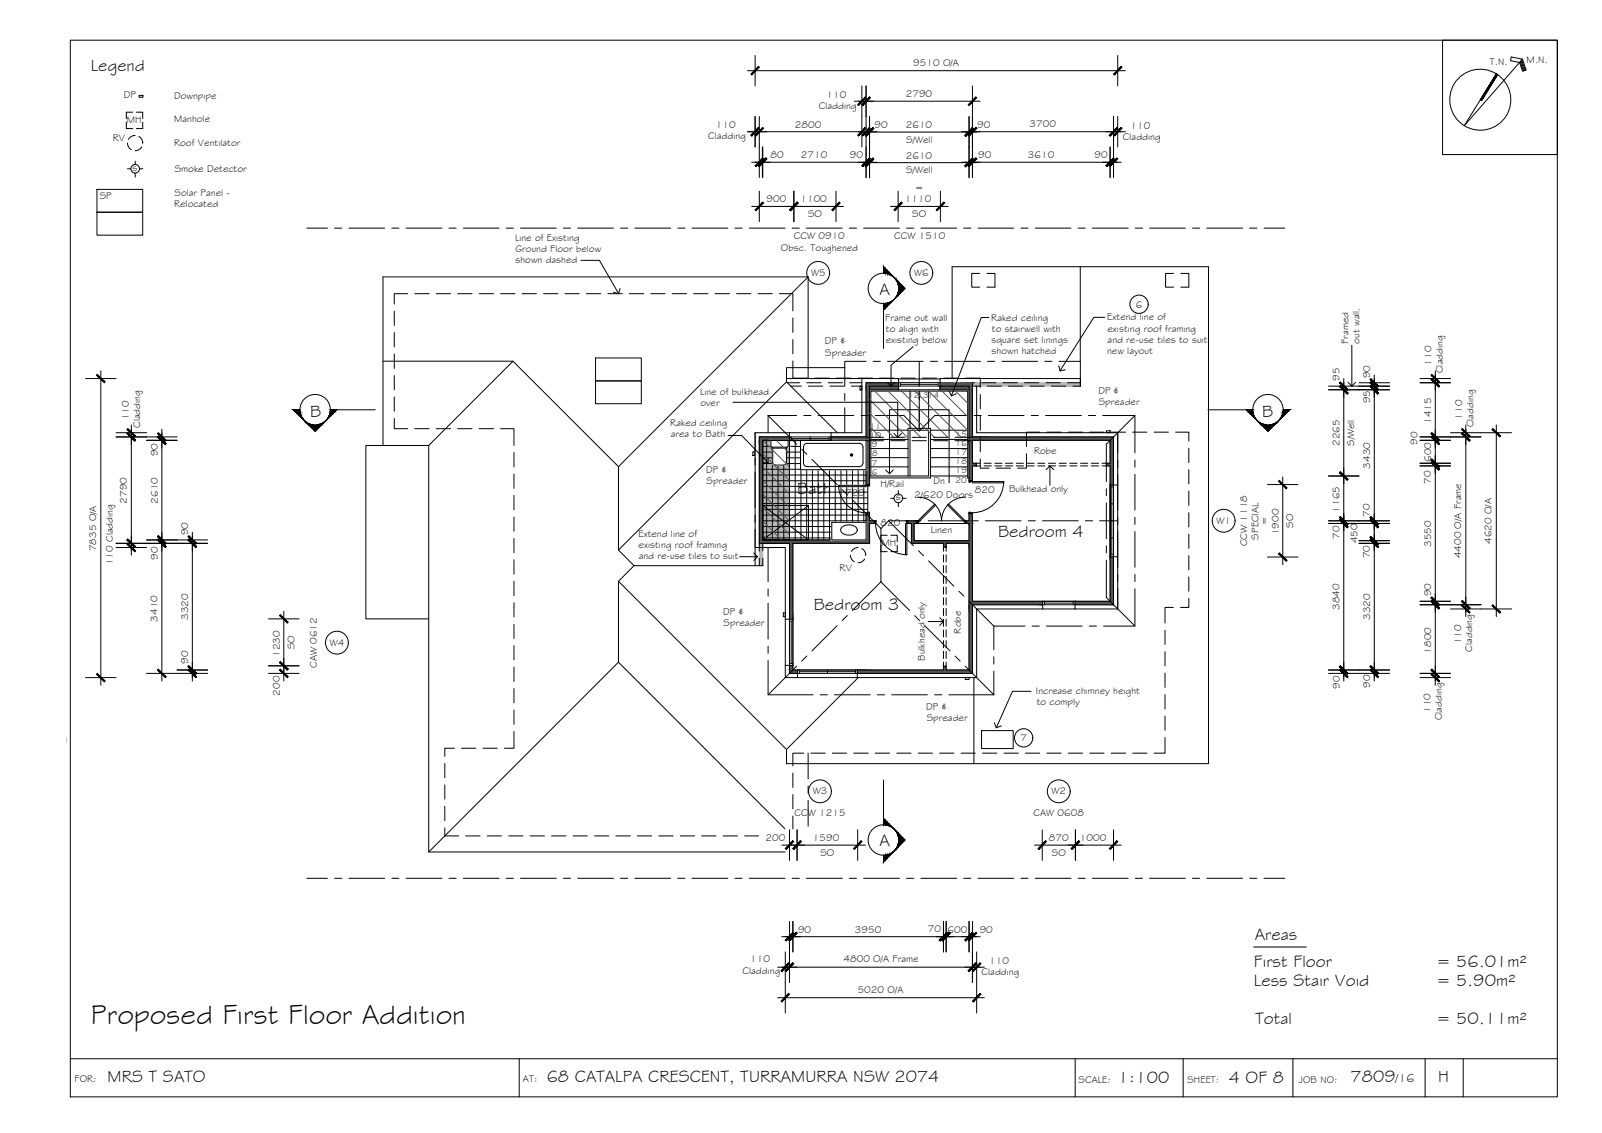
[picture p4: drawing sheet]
<svg xmlns="http://www.w3.org/2000/svg" width="420mm" height="297mm" viewBox="0 0 420 297" stroke-linecap="round" stroke-linejoin="round" font-family="sans-serif">
<defs><g id="words">
<text font-size="7.5" x="23.9" y="268.4">Proposed First Floor Addition</text>
<g font-size="4.5">
<text x="23.8" y="18.5">Legend</text>
<text x="230.6" y="77.3">A</text>
<text x="81.4" y="109.3">B</text>
<text x="331" y="109.3">B</text>
<text x="209.1" y="129.6">Bath</text>
<text x="261.8" y="140.9">Bedroom 4</text>
<text x="213.4" y="160">Bedroom 3</text>
<text x="230.6" y="221.7">A</text>
<text x="329.1" y="246.4">Areas</text>
<text x="328.9" y="253.5">First Floor</text>
<text x="376.7" y="253.5">= 56.01m²</text>
<text x="328.9" y="258.5">Less Stair Void</text>
<text x="376.7" y="258.5">= 5.90m²</text>
<text x="329.3" y="268.6">Total</text>
<text x="376.7" y="268.6">= 50.11m²</text>
<text x="28.2" y="283.6">MRS T SATO</text>
<text x="143.4" y="283.6">68 CATALPA CRESCENT, TURRAMURRA NSW 2074</text>
<text x="293.2" y="283.9">1:100</text>
<text x="322.3" y="283.9">4 OF 8</text>
<text x="354.2" y="283.8">7809</text>
<text x="377.2" y="283.7">H</text>
</g>
<text font-size="3.2" x="366" y="283.8">/16</text>
<g font-size="2.6">
<text x="239.5" y="17.3">9510 O/A</text>
<text x="390.7" y="16.9">T.N.</text>
<text x="400.4" y="16.6">M.N.</text>
<text x="32.5" y="25.7">DP</text>
<text x="45.7" y="26">Downpipe</text>
<text x="214.8" y="28.7">Cladding</text>
<text x="216.8" y="25.8">110</text>
<text x="237.6" y="25.4">2790</text>
<text x="33.3" y="32.3">MH</text>
<text x="45.7" y="32">Manhole</text>
<text x="187.7" y="33.6">110</text>
<text x="208.5" y="33.5">2800</text>
<text x="229.3" y="33.5">90</text>
<text x="237.6" y="33.6">2610</text>
<text x="256.3" y="33.5">90</text>
<text x="270.1" y="33.4">3700</text>
<text x="296.5" y="33.9">110</text>
<text x="29.6" y="37.1">RV</text>
<text x="45.7" y="38.4">Roof Ventilator</text>
<text x="185.7" y="36.5">Cladding</text>
<text x="202.1" y="41.5">80</text>
<text x="210.1" y="41.4">2710</text>
<text x="222.9" y="41.4">90</text>
<text x="237.6" y="41.6">2610</text>
<text x="237.7" y="37.4">S/Well</text>
<text x="256.5" y="41.5">90</text>
<text x="269.6" y="41.5">3610</text>
<text x="287" y="41.5">90</text>
<text x="294.5" y="36.8">Cladding</text>
<text x="34.8" y="44.8">s</text>
<text x="45.8" y="45.2">Smoke Detector</text>
<text x="237.7" y="45.4">S/Well</text>
<text x="26.2" y="52.2">SP</text>
<text x="45.8" y="51.3">Solar Panel -</text>
<text x="201" y="53">900</text>
<text x="209.9" y="53.1">1100</text>
<text x="237.3" y="53.1">1110</text>
<text x="240" y="50.1">=</text>
<text x="45.7" y="54.2">Relocated</text>
<text x="211.9" y="56.9">SO</text>
<text x="239.3" y="56.9">SO</text>
<text x="135.1" y="63.1">Line of Existing</text>
<text x="135.2" y="66">Ground Floor below</text>
<text x="204.8" y="65.7">Obsc. Toughened</text>
<text x="208.2" y="62.8">CCW 0910</text>
<text x="234.5" y="62.8">CCW 1510</text>
<text x="135.2" y="68.9">shown dashed</text>
<text x="212.7" y="72.3">W5</text>
<text x="239.8" y="72.3">W6</text>
<text x="297.9" y="80.6">6</text>
<text x="232.2" y="84.1">Frame out wall</text>
<text x="232.3" y="89.9">existing below</text>
<text x="232.4" y="87">to align with</text>
<text x="260" y="84.1">Raked ceiling</text>
<text x="260.1" y="89.9">square set linings</text>
<text x="260.1" y="87">to stairwell with</text>
<text x="290.4" y="84">Extend line of</text>
<text x="290.5" y="87">existing roof framing</text>
<text x="290.5" y="89.9">and re-use tiles to suit</text>
<text x="216.3" y="90.3">DP &amp;</text>
<text x="216.5" y="93.2">Spreader</text>
<text x="260.1" y="92.8">shown hatched</text>
<text x="290.4" y="92.8">new layout</text>
<text x="353.6" y="90.2" transform="rotate(-90 353.6 90.2)">Framed</text>
<text x="356.6" y="90.1" transform="rotate(-90 356.6 90.1)">out wall.</text>
<text x="375.5" y="95.8" transform="rotate(-90 375.5 95.8)">110</text>
<text x="351.4" y="99.9" transform="rotate(-90 351.4 99.9)">95</text>
<text x="359.4" y="99.2" transform="rotate(-90 359.4 99.2)">90</text>
<text x="378.4" y="97.8" transform="rotate(-90 378.4 97.8)">Cladding</text>
<text x="183.6" y="103.6">Line of bulkhead</text>
<text x="183.7" y="106.6">over</text>
<text x="288.1" y="103.2">DP &amp;</text>
<text x="288.2" y="106.2">Spreader</text>
<text x="359.4" y="105.8" transform="rotate(-90 359.4 105.8)">95</text>
<text x="33.8" y="110.2" transform="rotate(-90 33.8 110.2)">110</text>
<text x="36.7" y="112.2" transform="rotate(-90 36.7 112.2)">Cladding</text>
<text x="175.8" y="111.8">Raked ceiling</text>
<text x="375.4" y="111.2" transform="rotate(-90 375.4 111.2)">1415</text>
<text x="383.5" y="110" transform="rotate(-90 383.5 110)">110</text>
<text x="386.4" y="112" transform="rotate(-90 386.4 112)">Cladding</text>
<text x="41.4" y="119.7" transform="rotate(-90 41.4 119.7)">90</text>
<text x="175.9" y="114.7">area to Bath</text>
<text x="271.2" y="119">Robe</text>
<text x="351.4" y="117" transform="rotate(-90 351.4 117)">2265</text>
<text x="355.2" y="116.9" transform="rotate(-90 355.2 116.9)">S/Well</text>
<text x="371.8" y="116.7" transform="rotate(-90 371.8 116.7)">90</text>
<text x="185.2" y="123.9">DP &amp;</text>
<text x="359.4" y="122.9" transform="rotate(-90 359.4 122.9)">3430</text>
<text x="375.4" y="121.1" transform="rotate(-90 375.4 121.1)">600</text>
<text x="185.3" y="126.9">Spreader</text>
<text x="221.6" y="130">720</text>
<text x="230.9" y="127.6">H/Rail</text>
<text x="235" y="131.2">s</text>
<text x="239.8" y="130.6">2/620 Doors</text>
<text x="244.8" y="127">Dn</text>
<text x="255.7" y="129.2">820</text>
<text x="264.7" y="128.9">Bulkhead only</text>
<text x="375.3" y="126.8" transform="rotate(-90 375.3 126.8)">70</text>
<text x="33.3" y="132.1" transform="rotate(-90 33.3 132.1)">2790</text>
<text x="41.4" y="132.1" transform="rotate(-90 41.4 132.1)">2610</text>
<text x="319" y="137.3">W1</text>
<text x="332.5" y="137.6" transform="rotate(-90 332.5 137.6)">=</text>
<text x="351.4" y="134.4" transform="rotate(-90 351.4 134.4)">1165</text>
<text x="359.3" y="135.6" transform="rotate(-90 359.3 135.6)">70</text>
<text x="49.4" y="140.3" transform="rotate(-90 49.4 140.3)">90</text>
<text x="167.4" y="140.7">Extend line of</text>
<text x="167.5" y="143.6">existing roof framing</text>
<text x="230.9" y="138">820</text>
<text x="231.2" y="143.2">MH</text>
<text x="244.1" y="139.7">Linen</text>
<text x="327.1" y="143.2" transform="rotate(-90 327.1 143.2)">CCW 1118</text>
<text x="330" y="141.4" transform="rotate(-90 330 141.4)">SPECIAL</text>
<text x="335.4" y="140.3" transform="rotate(-90 335.4 140.3)">1900</text>
<text x="339.2" y="138.4" transform="rotate(-90 339.2 138.4)">SO</text>
<text x="351.3" y="141.3" transform="rotate(-90 351.3 141.3)">70</text>
<text x="356.1" y="142.5" transform="rotate(-90 356.1 142.5)">450</text>
<text x="375.4" y="143.4" transform="rotate(-90 375.4 143.4)">3550</text>
<text x="391.2" y="142.6" transform="rotate(-90 391.2 142.6)">4620 O/A</text>
<text x="25.2" y="144.5" transform="rotate(-90 25.2 144.5)">7835 O/A</text>
<text x="29.6" y="148.2" transform="rotate(-90 29.6 148.2)">110 Cladding</text>
<text x="41.4" y="146.7" transform="rotate(-90 41.4 146.7)">90</text>
<text x="167.5" y="146.6">and re-use tiles to suit</text>
<text x="220.2" y="149.7">RV</text>
<text x="359.3" y="146.4" transform="rotate(-90 359.3 146.4)">70</text>
<text x="383.2" y="146.4" transform="rotate(-90 383.2 146.4)">4400 O/A Frame</text>
<text x="189.7" y="161.3">DP &amp;</text>
<text x="351.4" y="159.9" transform="rotate(-90 351.4 159.9)">3840</text>
<text x="375.4" y="156.3" transform="rotate(-90 375.4 156.3)">90</text>
<text x="41.3" y="163" transform="rotate(-90 41.3 163)">3410</text>
<text x="49.4" y="162.6" transform="rotate(-90 49.4 162.6)">3320</text>
<text x="189.8" y="164.2">Spreader</text>
<text x="252" y="166.1" transform="rotate(-90 252 166.1)">Robe</text>
<text x="359.4" y="162.6" transform="rotate(-90 359.4 162.6)">3320</text>
<text x="73.4" y="172.2" transform="rotate(-90 73.4 172.2)">1230</text>
<text x="77.2" y="170.2" transform="rotate(-90 77.2 170.2)">SO</text>
<text x="86.5" y="169.3">W4</text>
<text x="242.5" y="173.2" transform="rotate(-90 242.5 173.2)">Bulkhead only</text>
<text x="375.4" y="171.4" transform="rotate(-90 375.4 171.4)">1800</text>
<text x="383.2" y="168.9" transform="rotate(-90 383.2 168.9)">110</text>
<text x="386.1" y="170.9" transform="rotate(-90 386.1 170.9)">Cladding</text>
<text x="49.4" y="174" transform="rotate(-90 49.4 174)">90</text>
<text x="83.1" y="175.1" transform="rotate(-90 83.1 175.1)">CAW 0612</text>
<text x="73.4" y="182.3" transform="rotate(-90 73.4 182.3)">200</text>
<text x="271.7" y="182">Increase chimney height</text>
<text x="271.9" y="184.9">to comply</text>
<text x="351.4" y="180.6" transform="rotate(-90 351.4 180.6)">90</text>
<text x="359.4" y="180.4" transform="rotate(-90 359.4 180.4)">90</text>
<text x="242.9" y="186">DP &amp;</text>
<text x="243.1" y="188.9">Spreader</text>
<text x="375.2" y="186.9" transform="rotate(-90 375.2 186.9)">110</text>
<text x="378.1" y="188.9" transform="rotate(-90 378.1 188.9)">Cladding</text>
<text x="0" y="194.3">ector - Existing</text>
<text x="267.6" y="194.3">7</text>
<text x="213.2" y="208.3">W3</text>
<text x="275.8" y="208.3">W2</text>
<text x="208.4" y="214">CCW 1215</text>
<text x="271" y="214">CAW 0608</text>
<text x="200.8" y="220.5">200</text>
<text x="213.2" y="220.5">1590</text>
<text x="275.1" y="220.4">870</text>
<text x="283.2" y="220.5">1000</text>
<text x="215.2" y="224.3">SO</text>
<text x="275.9" y="224.3">SO</text>
<text x="209.3" y="244.5">90</text>
<text x="224.2" y="244.5">3950</text>
<text x="243.3" y="244.4">70</text>
<text x="248.5" y="244.5">600</text>
<text x="256.9" y="244.5">90</text>
<text x="194.7" y="255.3">Cladding</text>
<text x="196.7" y="252.3">110</text>
<text x="221.2" y="252.3">4800 O/A Frame</text>
<text x="257.5" y="255.6">Cladding</text>
<text x="259.4" y="252.6">110</text>
<text x="224.9" y="260.3">5020 O/A</text>
<text x="19.6" y="283.8">FOR:</text>
<text x="137.2" y="283.6">AT:</text>
<text x="282.9" y="283.9">SCALE:</text>
<text x="311.5" y="283.9">SHEET:</text>
<text x="340.7" y="283.9">JOB NO:</text>
</g>
<g font-size="2.2">
<text x="238.2" y="104.4">121314</text>
<text x="228.2" y="112.5">11</text>
<text x="228.2" y="114.9">10</text>
<text x="228.7" y="117.3">9</text>
<text x="228.7" y="119.6">8</text>
<text x="250.6" y="119.3">17</text>
<text x="250.6" y="116.9">16</text>
<text x="250.6" y="114.5">15</text>
<text x="228.7" y="122.1">7</text>
<text x="228.7" y="124.5">6</text>
<text x="250.6" y="124.1">19</text>
<text x="250.6" y="121.7">18</text>
<text x="250.6" y="126.6">20</text>
</g>
</g></defs>
<!-- layer: HATCH -->
<g fill="#bababa" stroke="#bababa" stroke-width=".26">
<path d="M199.1 142.4l1 5.9v-5.9zM199.1 142.4l1 5.9h-1z"/>
<path d="M255 100.3l28.3 .9v-.9zM255 100.3l28.3 .9h-28.3z"/>
<path d="M200.1 115.4l7 26.2v-26.2zM200.1 115.4l7 26.2h-7z"/>
</g>
<!-- layer: NEWWORK -->
<g fill="none" stroke="#000" stroke-width=".26">
<path d="M235.7 99.3v2.9h-7.6M246.6 99.3v2.9h7.6M283.3 99.2v2h-1.9M206.5 100.3h3.2M207.1 114.5h-8v30M207.1 113.4v2M207.4 101.2h2.8M209.3 115.4h-9.2v26.2h27v-6.9h1v1.8h1.4v.7h-1.4v5.2h-20.2v19.9h-1.9M211.6 100.3h3.7M212 101.2h3.8M217.2 100.3h3.8M217.7 101.2h3.7"/>
<path d="M218 113.4v2M222.8 100.3h3.2M223.3 101.2h2.7M227.1 114.7h4.6M227.1 115.5h4.6M233.6 114.7h3.7M233.6 115.5h3.7M235.7 101.2h-7.6v25.8h-1v-11.6h-6.9M235.7 100.3h-8.6v14.2h-9.1M239.2 114.7h3.8M239.2 115.5h3.8M244.8 114.7h3.8"/>
<path d="M244.8 115.5h3.8M246.6 101.2h7.6v24.8h.8v-3.9h1.1v-.7h-1.1v-6h36.2v6h-1v.7h1v5h1.9M246.6 100.3h3.3M250.5 114.7h4.5M250.5 115.5h4.5M251.8 100.3h3.8M255 101.2h2M255 100.3v14.2h37v12.6M257.5 100.3h3.7M258.9 101.2h3.7M263.1 100.3h3.7M264.5 101.2h3.8"/>
<path d="M268.7 100.3h3.7M270.1 101.2h3.8M274.3 100.3h3.8M275.8 101.2h3.7M280 100.3h3.3M199.1 142.4h8v19.9M200.1 142.4v2M200.1 146.3v2h-1v-1.9M273.5 159.7v-2.1h-18.5v-22.9h-.8v1.8h-.8v.7h.8v4.5h-14.5v-4.5h.8v-.7h-2.5v.7h1v5.2h8.4v1h.7v-1h6.1v33.3h-6.1v-1h-.7v1h-22.5v1.9M273.5 158.6h-18.5v17.9h-30.1M292 146v12.6h-10.1M293.1 146h-1.9v11.6h-9.3v2.1"/>
<path d="M206 174.4h1.9v1.3h1.3v1.9M207.1 174.4v2.1h2.1M257.4 191.6h8.3v4.7h-8.3z"/>
</g>
<!-- layer: HATCH -->
<g fill="#545454" stroke="#545454" stroke-width=".26">
<path d="M199.1 114.5h8z"/>
<path d="M200.1 115.4h7z"/>
<path d="M227.1 114.5h1z"/>
<path d="M218 115.4h9.1z"/>
<path d="M199.1 114.5l8 .9v-.9zM199.1 114.5l8 .9h-8z"/>
<path d="M227.1 134.7l1 1.8v-1.8zM227.1 134.7l1 1.8h-1z"/>
<path d="M227.1 136.5l2.4 .7v-.7zM227.1 136.5l2.4 .7h-2.4z"/>
<path d="M227.1 137.2l1 4.4v-4.4zM227.1 137.2l1 4.4h-1z"/>
<path d="M199.1 115.4l1 26.2v-26.2zM199.1 115.4l1 26.2h-1z"/>
<path d="M199.1 141.6l29 .8v-.8zM199.1 141.6l29 .8h-29z"/>
<path d="M207.1 142.4l.8 19.9v-19.9zM207.1 142.4l.8 19.9h-.8z"/>
<path d="M207.1 174.4l.8 1.3v-1.3zM207.1 174.4l.8 1.3h-.8z"/>
<path d="M207.1 175.7l2.1 .8v-.8zM207.1 175.7l2.1 .8h-2.1z"/>
<path d="M246.6 101.2l7.6 1v-1zM246.6 101.2l7.6 1h-7.6z"/>
<path d="M228.1 101.2l7.6 1v-1zM228.1 101.2l7.6 1h-7.6z"/>
<path d="M227.1 100.3l8.6 .9v-.9zM227.1 100.3l8.6 .9h-8.6z"/>
<path d="M227.1 101.2l1 13.3v-13.3zM227.1 101.2l1 13.3h-1zM218 114.5h10.1z"/>
<path d="M218 114.5l10.1 .9v-.9zM218 114.5l10.1 .9h-10.1z"/>
<path d="M227.1 115.4l1 11.6v-11.6zM227.1 115.4l1 11.6h-1z"/>
<path d="M246.6 100.3l8.4 .9v-.9zM246.6 100.3l8.4 .9h-8.4z"/>
<path d="M254.2 101.2l.8 13.3v-13.3zM254.2 101.2l.8 13.3h-.8z"/>
<path d="M254.2 114.5l37.8 .9v-.9zM254.2 114.5l37.8 .9h-37.8z"/>
<path d="M254.2 115.4l.8 10.6v-10.6zM254.2 115.4l.8 10.6h-.8z"/>
<path d="M291.2 115.4l.8 11.7v-11.7zM291.2 115.4l.8 11.7h-.8z"/>
<path d="M291.2 146l.8 11.6v-11.6zM291.2 146l.8 11.6h-.8z"/>
<path d="M281.9 157.6l10.1 1v-1zM281.9 157.6l10.1 1h-10.1z"/>
<path d="M254.2 134.7l.8 1.8v-1.8zM254.2 134.7l.8 1.8h-.8z"/>
<path d="M253.4 136.5l1.6 .7v-.7zM253.4 136.5l1.6 .7h-1.6z"/>
<path d="M238 136.5l2.5 .7v-.7zM238 136.5l2.5 .7h-2.5z"/>
<path d="M254.2 137.2l.8 4.5v-4.5zM254.2 137.2l.8 4.5h-.8z"/>
<path d="M239 137.2l.7 4.5v-4.5zM239 137.2l.7 4.5h-.7z"/>
<path d="M239 141.7l16 .7v-.7zM239 141.7l16 .7h-16z"/>
<path d="M254.2 142.4l.8 15.2v-15.2zM254.2 142.4l.8 15.2h-.8z"/>
<path d="M254.2 157.6l19.3 1v-1zM254.2 157.6l19.3 1h-19.3z"/>
<path d="M254.2 158.6l.8 17.1v-17.1zM254.2 158.6l.8 17.1h-.8z"/>
<path d="M224.9 175.7l30.1 .8v-.8zM224.9 175.7l30.1 .8h-30.1z"/>
<path d="M247.4 142.4l.7 1v-1zM247.4 142.4l.7 1h-.7z"/>
<path d="M247.4 174.7l.7 1v-1zM247.4 174.7l.7 1h-.7z"/>
<path d="M255 121.4l1.1 .7v-.7zM255 121.4l1.1 .7h-1.1z"/>
<path d="M290.2 121.4l1 .7v-.7zM290.2 121.4l1 .7h-1z"/>
</g>
<!-- layer: BORDER -->
<g fill="none" stroke="#000" stroke-width=".26">
<path d="M18.4 10.5h390v277.1h-390zM378.3 10.5h30.1v30h-30.1zM392.8 19.6l-4.2 6.7M398.7 16.2l.8 2.4M398.9 16l.9 2.5M399.1 15.7l.9 2.8M399.3 15.5l.9 2.8-.9 .4-.8-2.3-2.3-.5 .2-1 2.9 .6-15.3 17.4 8.5-13.5M18.4 277.6h390M136.2 277.6v10M282 277.6v10M310.3 277.6v10M339.1 277.6v10"/>
<path d="M373.8 277.6v10M383.8 277.6v10"/>
<circle cx="388.2" cy="26.2" r="8"/>
</g>
<!-- layer: SERVICES -->
<g fill="none" stroke="#000" stroke-width=".26">
<path d="M33.1 32v1.7h1.7M33.4 37.5l.4 1.1 .6 .6M34.8 29.4h-1.7v1.7M35.4 35.5l-1.1 .3-.6 .7M35.8 29.4h1.6v1.7M36.4 35.8l.7 .6 .3 1.1M36.5 25h1v.5h-1zM37.2 38.5l-.7 .7-1.1 .3M37.4 37.5h.1M37.4 32v1.7h-1.6M25.4 49.6h12v6h-12zM25.4 55.6h12v6.1h-12z"/>
<path d="M33.4 44.3h.9M35.5 42.2v.9M35.5 45.4v1M36.6 44.3h.9M156.2 93.8h12v6.1h-12zM156.2 99.9h12v5.9h-12zM197.4 118.4h.6v1h-.6zM225.6 101.2h.4v1h-.4zM290.2 112.9h1v.5h-1zM233.6 130.7h.9M235.6 128.6v.9M235.6 131.8v1"/>
<path d="M236.8 130.7h.8M223.1 145.6l.3 1.1 .7 .6M225.1 143.5l-1.1 .4-.7 .7M226 143.8l.7 .6 .3 1.2M226.8 146.6l-.6 .6-1.1 .3M227 145.6h.1M231 143v1.6h1.7M232.7 140.3h-1.7v1.7M233.6 140.3h1.7v1.7M235.3 143v1.6h-1.7M206 160.6h-.5v1.1h.5M206 160.8v1"/>
<path d="M253.2 177.6h1v.6h-1z"/>
<circle cx="35.5" cy="44.2" r="1.13"/>
<circle cx="235.6" cy="130.6" r="1.13"/>
</g>
<!-- layer: INSULCLAD -->
<path d="M206.3 99.2h29.4M226 99.2v14.2h-8M246.6 99.2h36.7M207.1 113.4h-9.1v34.9h1.1M256.1 101.2v12.2h37v13.7M199.9 143.5h6.1M206 143.7v18.6M273.5 159.7h-17.4v17.9h-31.2M293.1 146v13.7h-11.2M206 174.4v3.2h3.2" fill="none" stroke="#000" stroke-width=".26"/>
<!-- layer: TILES -->
<g fill="none" stroke="#000" stroke-width=".26">
<path d="M200.1 115.4h7v26.2h-7zM200.1 115.5h2.1M200.1 117h2.1M200.1 118.5h2.6M201.1 115.4v26.2M202.6 117.2v24.4M206.3 118.5h3.7M206.7 115.5h3.3M206.7 117h3.3M207.1 115.4v26.2M208.6 115.4v26.2M200.1 123h9.9"/>
<path d="M200.1 124.5h27M200.1 126h27M200.1 129h27.5M200.1 130.5h27.5M200.1 132h27.5M200.1 133.5h27.5M200.1 135h27M200.1 138h18.1M200.1 139.5h18.1M200.1 120h2.6M200.1 121.5h2.6M200.1 127.5h19.8"/>
<path d="M200.1 136.5h6.6M204.1 121.9v19.7M205.6 121.9v19.7M206.2 121.5h3.8M206.3 120h3.7M207.1 136.5h20M210.1 123.1v18.5M211.6 123.1v18.5M213.1 123.1v18.5M214.6 123.1v18.5M216.1 123.1v18.5M217.6 123.1v18.5"/>
<path d="M219.1 123.1v13.8M220.6 127.6v9.3M220.6 123.1v4.1M222.1 127.6v9.3M222.1 123.1v4.1M223.6 127.6v9.3M223.6 123.1v4.1M225.1 127.6v9.3M225.1 123.1v4.1M226.6 127.6v9.3M226.6 123.1v4.1M227.1 127.5h.5"/>
<path d="M227.6 127.2v7.2M200.1 141h18.1"/>
</g>
<!-- layer: ROOFPLAN NEW -->
<g fill="none" stroke="#000" stroke-width=".26">
<path d="M227.1 94.7h-5.5v6.6M229 94.7h1.9M232.8 94.7h9.3M241.1 94.7v6.4M244 94.7h1.9M247.8 94.7h9.3M259 94.7h1.9M262.8 94.7h9.3M274 94.7h1.9M277.8 94.7h5.5v6.5M198 113.4v4.8M201.5 108.9v4.5"/>
<path d="M201.5 108.9h7.4M201.5 108.9l7.5 7.6M210.3 117.8l1.3 1.3M210.8 108.9h1.9M214.6 108.9h9.3M221.6 103.2v1.8M221.6 106.9v6.5M225.8 108.9h1.9M229.6 108.9h7.5l4 4.1 4.1-4.1h8.4M241.1 102.9v1.9M241.1 106.7v6.3M255.5 108.9h1.9"/>
<path d="M259.2 108.9h9.4M270.5 108.9h1.8M274.2 108.9h9.4M285.5 108.9h1.8M289.2 108.9h8.5v9.8M293.1 113.4v5.3M297.7 108.9l-7.5 7.6v9.7M198 138.8v4.7h3.5v9M198 120.1v1.8M198 123.8v9.4M198 135.1v1.8M212.9 120.4l6.7 6.7"/>
<path d="M220.9 128.4l1.3 1.3M223.5 131l7.5 7.5v14M233.1 136.5l6.5 6.6M237.8 136.5h-4.7l-2.1 2M239.7 136.5h1.8M243.4 136.5h9.4M254.7 136.5h1.8M258.4 136.5h9.4M269.7 136.5h1.8M273.4 136.5h9.4M284.7 136.5h1.8M288.4 136.5h4.7"/>
<path d="M290.2 128.1v1.9M290.2 131.9v9.3M293.1 120.6v1.9M293.1 124.3v9.4M293.1 135.6v1.9M293.1 139.4v9.3M297.7 120.6v1.9M297.7 124.3v9.4M297.7 135.6v1.9M297.7 139.4v9.3M201.5 154.4v1.9M201.5 158.2v9.3"/>
<path d="M231 152.5l7.6 7.6M231 152.5l-7.5 7.6M240.9 144.4l1.3 1.3M243.5 147l6.7 6.7M251.5 155l1.3 1.3M254.1 157.6l6.6 6.5M290.2 146.9v9.7l7.5 7.5M290.2 143.1v1.9M293.1 150.6v1.9M293.1 154.4v5.3M297.7 154.4v9.7h-8.2M297.7 150.6v1.9"/>
<path d="M201.5 173.2v9h11.7M201.5 169.4v1.9M209 174.6l-7.5 7.6M211.6 172l-1.3 1.3M219.6 164l-6.7 6.7M222.2 161.4l-1.3 1.3M239.9 161.4l1.3 1.3M242.5 164l6.7 6.7M250.5 172l1.3 1.3M253.1 174.6l7.6 7.6M260.7 172.2v1.9M260.7 176v6.2"/>
<path d="M268.8 164.1h-8.1v6.2M270.7 164.1h1.9M274.5 164.1h9.3M285.7 164.1h1.9M215.1 182.2h1.9M218.9 182.2h9.3M230.1 182.2h1.9M233.9 182.2h9.3M245.1 182.2h1.9M248.9 182.2h11.8"/>
</g>
<!-- layer: 0.13 -->
<g fill="none" stroke="#000" stroke-width=".26">
<path d="M207.1 115.4v3.7M207.1 121v3.7M207.1 126.6v3.8M207.1 132.2v3.8M207.1 137.9v3.7M219.9 127.2a7.2 7.2 0 0 0 7.2 7.2M229.6 137.2a8.2 8.2 0 0 0 8.2 8.2M239.7 137.2h14.5M240.7 130.3a6.2 6.2 0 0 1 6.2 6.2 6.2 6.2 0 0 1 6.2-6.2M256.1 122.1h1.1M256.1 121.4h1.1M258.1 122.1h1.9"/>
<path d="M258.1 121.4h1.9M260.9 122.1h1.9M260.9 121.4h1.9M263.2 126.2a8.2 8.2 0 0 1-8.2 8.2M263.7 122.1h1.9M263.7 121.4h1.9M266.5 122.1h1.9M266.5 121.4h1.9M269.4 122.1h1.8M269.4 121.4h1.8M272.2 122.1h1.8M272.2 121.4h1.8"/>
<path d="M275 122.1h1.8M275 121.4h1.8M277.8 122.1h1.9M277.8 121.4h1.9M280.6 122.1h1.9M280.6 121.4h1.9M283.4 122.1h1.9M283.4 121.4h1.9M286.2 122.1h1.9M286.2 121.4h1.9M289 122.1h1.2M289 121.4h1.2"/>
<path d="M247.4 143.4v1.1M247.4 145.5v1.8M247.4 148.3v1.8M247.4 151.1v1.9M247.4 153.9v1.9M247.4 156.7v1.9M247.4 159.5v1.9M248.1 143.4v1.1M248.1 145.5v1.8M248.1 148.3v1.8M248.1 151.1v1.9M248.1 153.9v1.9"/>
<path d="M248.1 156.7v1.9M248.1 159.5v1.9M247.4 162.3v1.9M247.4 165.1v1.9M247.4 168v1.8M247.4 170.8v1.8M247.4 173.6v1.1M248.1 162.3v1.9M248.1 165.1v1.9M248.1 168v1.8M248.1 170.8v1.8M248.1 173.6v1.1"/>
</g>
<!-- layer: STAIRS -->
<g fill="none" stroke="#000" stroke-width=".26">
<path d="M228.4 112.8h9.8M228.4 120h9.8M228.4 117.6h9.8M228.4 115.2h9.8M238.7 102.5v9.8M241.1 102.5v9.8M243.6 102.5v9.8M244.1 112.8h9.7M244.1 120h9.7M244.1 117.6h9.7M244.1 115.2h9.7M228.1 124.8h15.5v-12h-4.9v12"/>
<path d="M228.4 124.8v-22.3h25.4v22.8h.4M228.4 122.4h9.8M238.2 124.8v-12.5h5.9v13h-16M244.1 124.8h9.7M244.1 122.4h9.7"/>
</g>
<!-- layer: MASK -->
<g fill="#fff" stroke="#fff" stroke-width=".26">
<path d="M252.7 136.5h.5l-.3 .3z"/>
<path d="M248.5 132.4l4.7 4.1h-.5z"/>
<path d="M240.8 136.5h.4l-.2 .3z"/>
<path d="M240.8 136.5l4.1-4.1-3.7 4.1z"/>
<path d="M219.9 127.2h7.2v.4zM219.9 127.2v.4h7.2z"/>
<path d="M218.2 141.6l8.9-4.7v4.7zM218.2 136.9v4.7l8.9-4.7z"/>
<path d="M203.3 121.9h2.2zM203.3 121.9h2.3z"/>
<path d="M203.2 121.9h2.4zM203.2 121.9h2.4z"/>
<path d="M203.1 121.9h2.5zM203.1 121.9h2.6z"/>
<path d="M203.1 121.9h2.6zM203.1 121.9h2.7z"/>
<path d="M203 121.8l2.8 .1zM203 121.8h2.9z"/>
<path d="M203 121.8h2.9zM203 121.8h2.9z"/>
<path d="M202.9 121.8h3zM202.9 121.8h3.1z"/>
<path d="M202.9 121.7l3.1 .1zM202.9 121.7h3.1z"/>
<path d="M202.8 121.7h3.2zM202.8 121.7h3.3z"/>
<path d="M202.8 121.6l3.3 .1zM202.8 121.6h3.3z"/>
<path d="M202.7 121.6h3.4zM202.7 121.6h3.4z"/>
<path d="M202.7 121.5l3.4 .1zM202.7 121.5h3.5z"/>
<path d="M202.7 121.4l3.5 .1zM202.7 121.4h3.5z"/>
<path d="M202.7 121.3l3.5 .1zM202.7 121.3h3.5z"/>
<path d="M202.7 121.3h3.5zM202.7 121.3h3.5z"/>
<path d="M202.7 121.2l3.5 .1zM202.7 121.2h3.6z"/>
<path d="M202.7 117.2v4h3.6zM202.7 117.2h3.6v4z"/>
<path d="M202.4 117.2h4zM202.4 117.2h4.1z"/>
<path d="M202.4 117.2h4.1zM202.4 117.2h4.2z"/>
<path d="M202.3 117.2h4.3zM202.3 117.2h4.3z"/>
<path d="M202.3 117.2h4.3zM202.3 117.2h4.3z"/>
<path d="M202.2 117.1l4.4 .1zM202.2 117.1h4.5z"/>
<path d="M202.2 117.1h4.5zM202.2 117.1h4.5z"/>
<path d="M202.2 117l4.5 .1zM202.2 117h4.5z"/>
<path d="M202.2 117h4.5zM202.2 117h4.5z"/>
<path d="M202.2 115.4v1.6h4.5zM202.2 115.4h4.5v1.6z"/>
<path d="M255 126.3l8.3 .3h-8.3zM255 126.3l8.3 .3v-.3z"/>
<path d="M210 115.4v7.7h17.1zM210 115.4h17.1v7.7z"/>
<path d="M237.5 137.2h.4l-.4 8.3zM237.9 137.2l-.4 8.3h.4z"/>
<path d="M248.5 132.4l4.7 4.1-4.2-4.1zM248.8 132.2l.2 .2h-.5z"/>
<path d="M244.9 132.4l-3.7 4.1 4.2-4.1zM244.9 132.4l.2-.2 .3 .2z"/>
</g>
<path d="M202.4 117.2l-.2-.2v-1.6h4.5v1.6l-.1 .2h-.3v4M202.4 117.2h.3v4M210 115.4h17.1v7.7h-17.1zM202.6 121.2a.75 .75 0 0 0 .8 .7h2.1a.75 .75 0 0 0 .7-.7M218.2 136.9h8.9v4.7h-8.9zM219.9 127.2h7.2v.4h-7.2zM237.5 137.2h.4v8.3h-.4zM245.1 132.2l.3 .2-4.4 4.4-.2-.3zM248.8 132.2l4.4 4.3-.3 .3-4.4-4.4zM255 126.3h8.3v.3h-8.3z" fill="none" stroke="#fff" stroke-width=".26"/>
<!-- layer: DOORS -->
<g fill="none" stroke="#000" stroke-width=".26">
<path d="M219.9 127.2h7.2v.4h-7.2zM227.1 127h1v.4l-1-.2zM227.1 134.4l1-.1v.4h-1zM229.5 136.5h.3l-.2 .7h-.1zM237.5 137.2h.4v8.3h-.4zM237.7 136.5h.3v.7h-.1zM240.5 136.5h.3l.1 .7h-.4zM245.1 132.2l.3 .2-4.4 4.4-.2-.3zM248.8 132.2l4.4 4.3-.3 .3-4.4-4.4zM253.2 136.5h.2v.7h-.4zM254.2 126h.8v.3l-.8 .1zM254.2 134.3l.8 .1v.3h-.8z"/>
<path d="M255 126.3h8.3v.3h-8.3z"/>
</g>
<!-- layer: WETAREA FIXTURES -->
<g fill="none" stroke="#000" stroke-width=".26">
<path d="M202.4 117.2l-.2-.2v-1.6h4.5v1.6l-.3 .2M202.4 117.2h4M202.7 117.2v4M202.7 117.5h3.6M206.3 117.2v4M210 115.4h17.1v7.7h-17.1zM200.1 132.5h12v9.1h-12zM200.1 132.5l12 9.1M202.6 121.2a.75 .75 0 0 0 .8 .7h2.1a.75 .75 0 0 0 .7-.7M210.7 121.3a1.01 1.01 0 0 0 1 1h13.6a1.01 1.01 0 0 0 1-1M210.7 121.3v-4.1a1.01 1.01 0 0 1 1-1h13.6a.97 .97 0 0 1 1 1v4.1M212.1 132.5l-12 9.1"/>
<path d="M218.2 136.9h8.9v4.7h-8.9zM220.7 138.3a2.75 2.75 0 0 1 4.1 .4 1.85 1.85 0 0 1-2.5 1.6 1.56 1.56 0 0 1-1.7-1.7z"/>
<circle cx="223.3" cy="119.3" r=".2"/>
<circle cx="223.3" cy="119.3" r=".31"/>
</g>
<!-- layer: 0 -->
<g fill="none" stroke="#000" stroke-width=".26">
<path d="M152.3 68.3h4.9l5 8.7M162.6 75.6l-.4 1.4-1.3-.4M239.5 90.9l-5.8 4.9v5.4M259.3 83.2h-1.9l-7.9 20.6M277.7 95.9l.3 1.3 1.4-.3M289.7 83.2h-2.8l-8.9 14M354.5 90.5v10.7M191 114.2h3.5l7 7.1M192.2 105.5h43.2v9.2M201.5 119.9v1.4h-1.5M232.7 100.2l1 1 1-1M234.4 113.6l1 1.1 1-1.1"/>
<path d="M248.9 102.5l.6 1.3 1.3-.6M353.6 100.2l.9 1 1-1M232.3 123.2l1 1 1-1M233.3 124.2v-16.8h15.6v19.2M274.4 123.1l1-1 1 1M275.4 122.1v5.1M194 146h4.7M197.7 145l1 1-1 1M243.4 163h4M246.5 162l.9 1-.9 .9M260.8 189.5l.5 1.3 1.3-.5M270.4 181.2h-4.9l-4.2 9.6"/>
</g>
<!-- layer: WINDOWS -->
<g fill="none" stroke="#000" stroke-width=".26">
<path d="M235.7 99.3h10.9M207.1 114.5h10.9v.9h-10.9zM207.1 115.4h10.9M207.1 113.4h10.9M207.5 114.5v.9M207.5 115h10M212.5 114.5v.9M217.5 114.5v.9M235.7 101.3v.9h10.9v-.9M235.7 100.3h10.9M235.7 101.2h10.9M236.1 100.3v.9"/>
<path d="M236.1 100.8h9.9M241.1 100.3v.9M246 100.3v.9M291.2 127.1v18.9v-18.9M291.2 127.1h.8v18.9h-.8M291.2 136.5h.8M291.2 127.6h.8M291.2 132.1h.8M291.6 127.6v17.9M293.1 127.1v18.9M273.5 159.7h8.4M273.5 157.6h8.4"/>
<path d="M273.5 158.6h8.4M273.9 157.6v1M273.9 158.1h7.6M281.5 157.6v1M291.2 145.5h.8M291.2 141h.8M206 162.3v12.1M207.1 162.3v12.1M207.1 174h.8M207.1 162.8h.8M207.5 162.8v11.2M207.9 162.3v12.1"/>
<path d="M209.2 175.7h15.7v.8h-15.7zM209.2 175.7h15.7M209.2 177.6h15.7M209.6 175.7v.8M209.6 176.1h14.8M217 175.7v.8M224.4 175.7v.8"/>
<circle cx="214.6" cy="71.5" r="3"/>
<circle cx="241.6" cy="71.5" r="3"/>
<circle cx="320.9" cy="136.5" r="3"/>
<circle cx="88.4" cy="168.5" r="3"/>
<circle cx="215" cy="207.5" r="3"/>
<circle cx="277.7" cy="207.5" r="3"/>
</g>
<!-- layer: ROOFPLAN EXIST. -->
<g fill="none" stroke="#000" stroke-width=".26">
<path d="M211.9 72.6h-111.5v44.2M211.9 72.6v26.5M211.9 72.6l-49.7 49.7M283.3 69.9v24.8M100.4 94.7h34.1l27.7 27.6M134.5 94.7l-22.1 22.1M206.3 99.2v.9l13.3 13.3M221.6 96.4h-15.3v3.7l-44.1 44.1M249.7 99.1v-29.2h67.3v130.3h-110.7v-3.7M100.4 116.8h-4.4v45.5h16.4M100.4 116.8h12M112.4 116.8v106.6"/>
<path d="M162.2 122.3v21.9l4.1 4.1-4.1 4.1M162.2 152.4l44.1 44.1 18.8-18.9M162.2 152.4v21.2M166.3 148.3h31.7M255.4 177.6v22.6M211.9 197.5v6.7M205.9 217.3l-43.7-43.7-49.8 49.8M211.9 206.1v1.9M211.9 209.8v6.8M112.4 223.4h93.5"/>
</g>
<!-- layer: EXISTING -->
<g fill="none" stroke="#000" stroke-width=".26">
<path d="M106.9 77h-3.5v2.7M108.8 77h3.8M114.4 77h3.8M120 77h3.8M125.7 77h3.7M131.3 77h3.8M136.9 77h3.8M142.5 77h3.8M148.2 77h3.7M153.8 77h3.8M159.4 77h3.8M165 77h3.8"/>
<path d="M170.7 77h3.7M176.3 77h3.8M181.9 77h3.8M187.5 77h3.8M193.2 77h3.7M198.8 77h3.8M204.4 77h3.5v4.5M257 71.7h-2.1v3.6h2.1M258.8 71.7h2.1v3.6h-2.1M307.8 71.7h-2.1v3.6h2.1M309.7 71.7h2.1v3.6h-2.1M103.4 81.6v3.7"/>
<path d="M103.4 87.2v3.7M103.4 92.8v3.8M103.4 98.4v3.8M207.9 94.6v4.5h4M207.9 83.4v3.7M207.9 89v3.7M213.8 99.1h3.7M219.4 99.1h3.7M225 99.1h3.8M230.7 99.1h3.7M236.3 99.1h3.7M241.9 99.1h3.7"/>
<path d="M247.5 99.1h3.8M253.2 99.1h3.9v2.5M103.4 109.7v2.7h3.5M103.4 104.1v3.7M108.8 112.4h3.8M114.4 112.4h3.8M120 112.4h3.8M125.7 112.4h3.7M131.3 112.4h3.5v4.4M134.8 118.7v3.7M257.1 103.4v3.8M257.1 109.1v3.7"/>
<path d="M257.1 114.7v3.7M269.2 118.9v3.8h-2.3M272.7 113.3h-3.5v3.8M274.6 113.3h3.7M280.2 113.3h3.7M285.8 113.3h3.8M291.4 113.3h3.8M297.1 113.3h3.7M302.7 113.3h3.7M308.3 113.3h3.5v2.3M311.8 117.5v3.8M134.8 124.3v3.7"/>
<path d="M134.8 129.9v3.7M134.8 135.5v3.8M257.1 120.3v2.4h2.3M261.3 122.7h3.7M311.8 123.1v3.8M311.8 128.8v3.7M311.8 134.4v3.7M134.8 141.2v3.7M134.8 146.8v3.7M134.8 152.4v3.7M134.8 158v3.8M307.7 159.3h-2.2v4.1"/>
<path d="M311.8 156.9v2.4h-2.2M311.8 140v3.8M311.8 145.6v3.8M311.8 151.3v3.7M134.8 163.7v3.7M134.8 169.3v3.7M134.8 174.9v3.8M305.5 165.2v3.8M305.5 170.9v3.7M305.5 176.5v3.7M119.2 196.2h-2.5v2.1M121 196.2h3.8"/>
<path d="M126.7 196.2h3.7M134.8 191.8v4.4h-2.5M134.8 180.5v3.8M134.8 186.2v3.7M210.8 197.5h-2.9v3.3M212.7 197.5h3.7M218.3 197.5h3.8M223.9 197.5h3.8M229.6 197.5h3.7M235.2 197.5h3.7M240.8 197.5h3.8M246.4 197.5h3.8"/>
<path d="M252.1 197.5h3.7M257.7 197.5h3.7M263.3 197.5h3.8M268.9 197.5h3.8M274.6 197.5h3.7M280.2 197.5h3.7M285.8 197.5h3.8M291.4 197.5h3.8M297.1 197.5h3.7M305.5 193.4v4.1h-2.8M305.5 182.1v3.8M305.5 187.7v3.8"/>
<path d="M116.7 217v2.2h3.6M116.7 200.2v3.7M116.7 205.8v3.7M116.7 211.4v3.8M122.2 219.2h3.7M127.8 219.2h3.7M133.4 219.2h3.8M139 219.2h3.8M144.7 219.2h3.7M150.3 219.2h3.7M155.9 219.2h3.8M161.5 219.2h3.8"/>
<path d="M167.2 219.2h3.7M172.8 219.2h3.7M178.4 219.2h3.8M184 219.2h3.8M189.7 219.2h3.7M195.3 219.2h3.6M207.9 202.7v3.8M207.9 208.3v3.8M207.9 213.9v3.4"/>
</g>
<!-- layer: SECTION POINT -->
<g fill="#000" stroke="#000" stroke-width=".26">
<path d="M234.2 78.8l.4-.4zM234.2 72.4l.4 .4zM234.9 78l-.3 .4zM234.9 73.2l.3 .5zM235.7 73.9l1.7 1.7-1.7 1.7zM79.4 109.9l.4 .4zM80.2 110.7l.5 .2zM81 111.4h3.3l-1.6 1.7zM85.1 110.7l.4-.4zM85.8 109.9l-.3 .4zM329.3 109.9l.4 .4zM329.7 110.3l.4 .4z"/>
<path d="M330.9 111.4h3.3l-1.6 1.7zM334.5 110.9l.5-.2zM335.7 109.9l-.3 .4zM234.2 217l.4 .4zM234.6 217.4l.3 .4zM234.2 223.4l.4-.3zM235.2 222.2l-.3 .5zM235.7 218.6l1.7 1.6-1.7 1.7z"/>
<path d="M231.7 70l.5 .5v1.1zM231.7 70v1.6h.5z"/>
<path d="M231.7 79.6h.5v1.1zM231.7 79.6v1.7l.5-.6z"/>
<path d="M232.2 70.5l.6 .5v.7zM232.2 70.5v1.1l.6 .1z"/>
<path d="M232.2 79.6l.6-.1v.7zM232.2 79.6v1.1l.6-.5z"/>
<path d="M232.8 71l.5 .5v.4zM232.8 71v.7l.5 .2z"/>
<path d="M232.8 79.5l.5-.2v.4zM232.8 79.5v.7l.5-.5z"/>
<path d="M233.3 71.5l.4 .7zM233.3 71.5v.4l.4 .3z"/>
<path d="M233.3 79.3l.4-.2v.2zM233.3 79.3v.4l.4-.4z"/>
<path d="M233.7 72l.5 .4zM233.7 72l.5 .4z"/>
<path d="M233.7 79.1l.5-.3zM233.7 79.1v.2l.5-.5z"/>
<path d="M234.9 73.2l.3 .5zM234.6 72.8l.3 .4z"/>
<path d="M235.2 77.5l-.3 .5zM234.9 78l.3-.2z"/>
<path d="M235.2 73.5l.3 .2v.5zM235.2 73.5l.3 .7z"/>
<path d="M235.5 77v.5h-.3zM235.2 77.5v.3l.3-.3z"/>
<path d="M235.5 73.7l.1 .2v.9zM235.5 73.7l.1 1.1z"/>
<path d="M235.6 76.5v.9l-.1-.4zM235.5 77v.5l.1-.1z"/>
<path d="M235.6 73.9l.1 1.4zM235.6 73.9l.1 1.4z"/>
<path d="M235.7 75.9v1.4zM235.6 76.5v.9z"/>
<path d="M77 107.4l.5 .6h1.2zM77 107.4h1.7v.6z"/>
<path d="M77.5 108l.5 .5h.8zM77.5 108h1.2l.1 .5z"/>
<path d="M78 108.5l.5 .5h.5zM78 108.5h.8l.2 .5z"/>
<path d="M78.5 109l.7 .4zM78.5 109h.5l.2 .4z"/>
<path d="M79 109.4l.5 .5zM79 109.4l.5 .5z"/>
<path d="M80.5 110.9l.2 .3h.6zM80.5 110.9l.8 .3z"/>
<path d="M80.2 110.7l.5 .2zM79.8 110.3l.4 .4z"/>
<path d="M80.7 111.2l.2 .2h.9zM80.7 111.2l1.1 .2z"/>
<path d="M80.9 111.4h1.5zM80.9 111.4h1.5z"/>
<path d="M82.9 111.4h1.4zM83.5 111.4h.9z"/>
<path d="M83.5 111.4h.9l-.3-.2zM84.1 111.2h.5l-.2 .2z"/>
<path d="M84.1 111.2h.5v-.3zM84.6 110.9h.2l-.2 .3z"/>
<path d="M84.6 110.9l.5-.2zM85.1 110.7l-.3 .2z"/>
<path d="M86.1 109.4l-.3 .5zM86.1 109.4h.2l-.4 .5z"/>
<path d="M86.3 109l-.2 .4h.2zM86.3 109h.5l-.5 .4z"/>
<path d="M86.5 108.5l-.2 .5h.5zM86.5 108.5h.8l-.5 .5z"/>
<path d="M86.6 108l-.1 .5h.8zM86.6 108h1.2l-.5 .5z"/>
<path d="M86.7 107.4l-.1 .6h1.2zM86.7 107.4h1.6l-.5 .6z"/>
<path d="M327.4 108l1.2-.6v.6zM326.9 107.4l.5 .6 1.2-.6z"/>
<path d="M327.9 108.5l.7-.5 .1 .5zM327.4 108l.5 .5 .7-.5z"/>
<path d="M328.7 108.5l.2 .5h-.5zM327.9 108.5l.5 .5 .3-.5z"/>
<path d="M328.9 109l.2 .4h-.2zM328.4 109l.5 .4v-.4z"/>
<path d="M329.1 109.4l.3 .5zM328.9 109.4l.4 .5-.2-.5z"/>
<path d="M330.1 110.7l.5 .2zM330.1 110.7l.3 .2z"/>
<path d="M330.6 110.9l.6 .3h-.6zM330.4 110.9l.2 .3v-.3z"/>
<path d="M330.8 111.4l.4-.2 .5 .2zM330.6 111.2l.2 .2 .4-.2z"/>
<path d="M330.9 111.4h1.4zM330.8 111.4h.9z"/>
<path d="M332.8 111.4h1.5zM332.8 111.4h1.5z"/>
<path d="M333.4 111.4l1.1-.2-.2 .2zM333.4 111.4l1.1-.2z"/>
<path d="M334 111.2l.7-.3-.2 .3zM334 111.2l.7-.3z"/>
<path d="M334.5 110.9l.5-.2zM334.9 110.7l.5-.4z"/>
<path d="M335.7 109.9l.5-.5zM336 109.4l-.3 .5 .5-.5z"/>
<path d="M336 109.4l.7-.4zM336.2 109l-.2 .4 .7-.4z"/>
<path d="M336.2 109l1-.5-.5 .5zM336.4 108.5l-.2 .5 1-.5z"/>
<path d="M336.4 108.5l1.3-.5-.5 .5zM336.5 108l-.1 .5 1.3-.5z"/>
<path d="M336.5 108l1.7-.6-.5 .6zM336.6 107.4l-.1 .6 1.7-.6z"/>
<path d="M232.2 215.1l-.5 1.1 .5 .1zM231.7 214.6l.5 .5-.5 1.1z"/>
<path d="M232.8 215.6l-.6 .7 .6 .1zM232.2 215.1l.6 .5-.6 .7z"/>
<path d="M232.8 216.4l.5 .1v-.4zM232.8 215.6l.5 .5-.5 .3z"/>
<path d="M233.3 216.5l.4 .3v-.2zM233.3 216.1l.4 .5-.4-.1z"/>
<path d="M233.7 216.8l.5 .3zM233.7 216.6l.5 .4-.5-.2z"/>
<path d="M234.9 217.8l.3 .5zM234.9 217.8l.3 .3z"/>
<path d="M235.2 218.3l.3 .5v-.5zM235.2 218.1l.3 .2h-.3z"/>
<path d="M235.6 218.5l-.1 .3 .1 .6zM235.5 218.3l.1 .2-.1 .3z"/>
<path d="M235.7 218.6v1.4zM235.6 218.5v.9z"/>
<path d="M232.2 224.2l-.5 1.7 .5-.5zM231.7 224.2h.5l-.5 1.7z"/>
<path d="M232.8 224.1l-.6 1.3 .6-.5zM232.2 224.2l.6-.1-.6 1.3z"/>
<path d="M233.3 223.9l-.5 1 .5-.5zM232.8 224.1l.5-.2-.5 1z"/>
<path d="M233.7 223.7l-.4 .7zM233.3 223.9l.4-.2-.4 .7z"/>
<path d="M234.2 223.4l-.5 .5zM233.7 223.7l.5-.3-.5 .5z"/>
<path d="M235.2 222.2l-.3 .5zM234.9 222.6l-.3 .5z"/>
<path d="M235.5 221.6l-.3 .8 .3-.2zM235.5 221.6l-.3 .8z"/>
<path d="M235.6 221.1l-.1 1.1 .1-.2zM235.6 221.1l-.1 1.1z"/>
<path d="M235.7 220.5l-.1 1.5zM235.7 220.5l-.1 1.5z"/>
</g>
<g fill="none" stroke="#000" stroke-width=".26">
<path d="M231.7 71.6v-1.6l5.7 5.6-5.7 5.7M231.7 79.6v11.8M78.7 107.4h-1.7l5.7 5.7 5.6-5.7M86.7 107.4h11.7M316.8 107.4h11.8M326.9 107.4l5.7 5.7 5.6-5.7h-1.6M231.7 214.6l5.7 5.6-5.7 5.7v-1.7M231.7 204.5v11.7"/>
<circle cx="231.7" cy="75.6" r="4"/>
<circle cx="82.7" cy="107.4" r="4"/>
<circle cx="332.5" cy="107.4" r="4"/>
<circle cx="231.7" cy="220.2" r="4"/>
</g>
<!-- layer: BORDER -->
<g fill="#000" stroke="#000" stroke-width=".26">
<path d="M392.5 19.4l-4.3 6.8zM392.5 19.4l.2 .1-4.4 6.7z"/>
<path d="M392.7 19.5l-4.4 6.7 .3 .1zM392.7 19.5l-4.1 6.8z"/>
</g>
<!-- layer: BOUNDARY -->
<g fill="none" stroke="#000" stroke-width=".26">
<path d="M80.5 59.8h5.4M87.8 59.8h1.8M91.5 59.8h9.4M102.8 59.8h1.8M106.5 59.8h9.4M117.8 59.8h1.8M121.5 59.8h9.4M132.8 59.8h1.8M136.5 59.8h9.4M147.8 59.8h1.8M151.5 59.8h9.4M162.8 59.8h1.8"/>
<path d="M166.5 59.8h9.4M177.8 59.8h1.8M181.5 59.8h9.4M192.8 59.8h1.8M196.5 59.8h9.4M207.8 59.8h1.8M211.5 59.8h9.4M222.8 59.8h1.8M226.5 59.8h9.4M237.8 59.8h1.8M241.5 59.8h9.4M252.8 59.8h1.8"/>
<path d="M256.5 59.8h9.4M267.8 59.8h1.8M271.5 59.8h9.4M282.8 59.8h1.8M286.5 59.8h9.4M297.8 59.8h1.8M301.5 59.8h9.4M312.8 59.8h1.8M316.5 59.8h9.4M327.8 59.8h1.8M331.5 59.8h5.5M80.5 230.3h5.4"/>
<path d="M87.8 230.3h1.8M91.5 230.3h9.4M102.8 230.3h1.8M106.5 230.3h9.4M117.8 230.3h1.8M121.5 230.3h9.4M132.8 230.3h1.8M136.5 230.3h9.4M147.8 230.3h1.8M151.5 230.3h9.4M162.8 230.3h1.8M166.5 230.3h9.4"/>
<path d="M177.8 230.3h1.8M181.5 230.3h9.4M192.8 230.3h1.8M196.5 230.3h9.4M207.8 230.3h1.8M211.5 230.3h9.4M222.8 230.3h1.8M226.5 230.3h9.4M237.8 230.3h1.8M241.5 230.3h9.4M252.8 230.3h1.8M256.5 230.3h9.4"/>
<path d="M267.8 230.3h1.8M271.5 230.3h9.4M282.8 230.3h1.8M286.5 230.3h9.4M297.8 230.3h1.8M301.5 230.3h9.4M312.8 230.3h1.8M316.5 230.3h9.4M327.8 230.3h1.8M331.5 230.3h5.5"/>
</g>
<!-- layer: DIMENSION -->
<g fill="none" stroke="#000" stroke-width=".26">
<path d="M196.1 18.5h99.1M198 14.5v8M293.1 14.5v8M196.1 34.5h33.9M198 30.5v8M199.1 30.5v16M199.9 38.5v8M200.1 38.5v8M224.1 26.5h33M226 22.5v16M226 34.6h30.1M227.1 22.5v24"/>
<path d="M228.1 30.5v16.1M252.1 34.5h43.1M254.2 30.5v16.1M255 22.5v24M291.2 38.5v8M292 30.5v16M293.1 30.5v8M197.2 42.5h32.8M197.2 54.1h24M199.1 50.1v8M208.2 50.1v8M219.3 50.1v8"/>
<path d="M226 42.6h30.1M233.6 54.1h15.1M235.5 50.1v8M246.6 50.1v8M252.1 42.5h42M22.4 99.2h8M26.4 97.2v82.5M352.4 99.2v79.4M360.4 98.3v80.3M372.4 99.2h8M376.4 97.2v20.2M30.4 113.4h8"/>
<path d="M30.4 114.5h16M34.4 111.4v34.2M38.4 115.4h8M42.4 112.5v66.1M348.4 102.2h16M348.4 101.2h16M356.4 100.3h8M372.4 114.5h16M372.4 115.4h8M372.4 100.3h8M376.4 113.4v10M376.4 119.4v60.3"/>
<path d="M380.4 113.4h16M384.4 111.4v50.2M392.4 111.4v50.2M50.4 139.5v39.1M332.4 127h8M336.4 125v23.1M348.4 137.2h16M348.4 136.5h16M348.4 124.8h8M372.4 122.1h8M372.4 121.4h8M30.4 142.4h24"/>
<path d="M30.4 143.5h8M38.4 141.6h16M332.4 146h8M356.4 142.4h8M356.4 141.7h8M372.4 158.6h16M372.4 157.6h8M380.4 159.7h16M22.4 177.6h8M38.4 176.5h16M46.4 175.7h8M70.4 176.5h8"/>
<path d="M70.4 162.3h8M70.4 174.6h8M74.4 160.2v18.4M348.4 176.5h16M348.4 175.7h16M372.4 176.5h8M372.4 177.6h8M207.1 217.6v8M209 217.6v8M224.9 217.6v8M273.4 217.6v8M282.1 217.6v8"/>
<path d="M292 217.6v8M205 221.6h22M271.3 221.6h22.8M203.9 253.6h54.3M205 245.6h45.2M206 249.6v16M207.1 241.6v16M207.9 241.6v8M246.2 245.6h9.9M247.4 241.6v8M248.1 241.6v8M252.1 245.6h5"/>
<path d="M254.2 241.6v8M255 241.6v16M256.1 249.6v16M203.9 261.6h54.3"/>
</g>
<!-- layer: 0 -->
<g fill="#000" stroke="#000" stroke-width=".26">
<path d="M199 17.4l-1.8 2.2 2-2zM199 17.4l-1.8 2.2-.3-.2z"/>
<path d="M294.1 17.4l-2.1 2 .3 .2zM294.1 17.4l.2 .2-2 2z"/>
<path d="M196.9 35.4l.3 .2 1.8-2.2zM199 33.4l.2 .2-2 2z"/>
<path d="M199 33.4l-1.8 2.2 2-2zM196.9 35.4l2.1-2-1.8 2.2z"/>
<path d="M200.1 33.4l-1.8 2.2 2-2zM198 35.4l2.1-2-1.8 2.2z"/>
<path d="M224.9 35.4l.3 .2 1.7-2.2zM226.9 33.4l.2 .2-1.9 2z"/>
<path d="M224.9 27.4l.3 .2 1.7-2.2zM226.9 25.4l.2 .2-1.9 2z"/>
<path d="M226 35.4l.3 .2 1.7-2.2zM228 33.4l.2 .2-1.9 2z"/>
<path d="M228 25.4l-1.7 2.2 1.9-2zM226 27.4l2-2-1.7 2.2z"/>
<path d="M228 25.4l-1.7 2.2 1.9-2zM226 27.4l2-2-1.7 2.2z"/>
<path d="M228.9 33.4l-1.8 2.2 2.1-2zM226.9 35.4l2-2-1.8 2.2z"/>
<path d="M228.9 33.5l-1.8 2.2 2.1-2zM228.9 33.5l-1.8 2.2-.2-.2z"/>
<path d="M253.1 35.4l.2 .2 1.7-2.2zM255 33.4l.3 .2-2 2z"/>
<path d="M255 33.5l-1.9 2 .2 .2zM255 33.5l.3 .2-2 2z"/>
<path d="M253.9 27.4l.3 .2 1.8-2.2zM256 25.4l.2 .2-2 2z"/>
<path d="M256 33.4l-1.8 2.2 2-2zM253.9 35.4l2.1-2-1.8 2.2z"/>
<path d="M256 33.4l-1.8 2.2 2-2zM253.9 35.4l2.1-2-1.8 2.2z"/>
<path d="M290.9 35.4l.3 .2 1.8-2.2zM293 33.4l.2 .2-2 2z"/>
<path d="M290.9 35.4l.3 .2 1.8-2.2zM293 33.4l.2 .2-2 2z"/>
<path d="M294.1 33.4l-1.8 2.2 2-2zM292 35.4l2.1-2-1.8 2.2z"/>
<path d="M198 43.4l.3 .2 1.8-2.2zM200.1 41.4l.2 .2-2 2z"/>
<path d="M200.1 53l-1.8 2.2 2-2zM198 55l2.1-2-1.8 2.2z"/>
<path d="M200.8 41.4l-1.7 2.2 1.9-2zM198.8 43.4l2-2-1.7 2.2z"/>
<path d="M200.9 41.4l-1.7 2.2 2-2zM200.9 41.4l-1.7 2.2-.2-.2z"/>
<path d="M207 55l.2 .2 1.8-2.2zM209 53l.3 .2-2.1 2z"/>
<path d="M209.2 53l-1.8 2.2 2-2zM209.2 53l-1.8 2.2-.3-.2z"/>
<path d="M220.1 53l-1.9 2 .2 .2zM220.1 53l.3 .2-2 2z"/>
<path d="M226 43.4l.3 .2 1.7-2.2zM228 41.4l.2 .2-1.9 2z"/>
<path d="M226 43.4l.3 .2 1.7-2.2zM228 41.4l.2 .2-1.9 2z"/>
<path d="M228.9 41.4l-1.8 2.2 2.1-2zM226.9 43.4l2-2-1.8 2.2z"/>
<path d="M228.9 41.5l-1.8 2.2 2.1-2zM228.9 41.5l-1.8 2.2-.2-.2z"/>
<path d="M236.4 53l-1.7 2.2 2-2zM236.4 53l-1.7 2.2-.3-.2z"/>
<path d="M245.5 55l.3 .2 1.8-2.2zM247.6 53l.2 .2-2 2z"/>
<path d="M253.1 43.4l.2 .2 1.7-2.2zM255 41.4l.3 .2-2 2z"/>
<path d="M255 41.5l-1.9 2 .2 .2zM255 41.5l.3 .2-2 2z"/>
<path d="M256 41.4l-1.8 2.2 2-2zM253.9 43.4l2.1-2-1.8 2.2z"/>
<path d="M256 41.4l-1.8 2.2 2-2zM253.9 43.4l2.1-2-1.8 2.2z"/>
<path d="M290.1 43.4l.2 .2 1.7-2.2zM292 41.4l.3 .2-2 2z"/>
<path d="M290.1 43.4l.2 .2 1.7-2.2zM292 41.4l.3 .2-2 2z"/>
<path d="M293 41.4l-1.8 2.2 2-2zM290.9 43.4l2.1-2-1.8 2.2z"/>
<path d="M359.5 99.2l-.2 .3 2.2 1.7zM359.3 99.5l2.2 1.7-.2 .2z"/>
<path d="M375.5 98.1l-.2 .3 2.2 1.7zM375.3 98.4l2.2 1.7-.2 .2z"/>
<path d="M25.3 98.4l2 1.9 .2-.2zM25.3 98.4l.2-.3 2 2z"/>
<path d="M33.5 112.3l-.2 .3 2.2 1.7zM33.3 112.6l2.2 1.7-.2 .2z"/>
<path d="M33.3 113.7l2 1.9 .2-.2zM33.3 113.7l.2-.3 2 2z"/>
<path d="M33.3 113.7l2 1.9 .2-.2zM33.3 113.7l.2-.3 2 2z"/>
<path d="M41.5 113.4l-.2 .3 2.2 1.7zM41.3 113.7l2.2 1.7-.2 .2z"/>
<path d="M41.3 114.5l2 2.1 .2-.3zM41.5 114.3l2 2-2.2-1.8z"/>
<path d="M41.3 114.5l2 2.1 .2-.3zM41.5 114.3l2 2-2.2-1.8z"/>
<path d="M351.5 100.1l-.2 .2 2.2 1.8zM351.3 100.3l2.2 1.8-.2 .3z"/>
<path d="M351.3 101.3l2 2 .2-.2zM351.5 101.1l2 2-2.2-1.8z"/>
<path d="M351.3 101.3l2 2 .2-.2zM351.5 101.1l2 2-2.2-1.8z"/>
<path d="M359.5 100.1l-.2 .2 2.2 1.8zM359.3 100.3l2.2 1.8-.2 .3z"/>
<path d="M359.3 100.3l2 2.1 .2-.3zM359.3 100.3l.2-.2 2 2z"/>
<path d="M359.3 101.3l2 2 .2-.2zM359.3 101.3l.2-.2 2 2z"/>
<path d="M359.3 101.3l2 2 .2-.2zM359.3 101.3l.2-.2 2 2z"/>
<path d="M375.5 113.4l-.2 .3 2.2 1.7zM375.3 113.7l2.2 1.7-.2 .2z"/>
<path d="M375.5 114.3l-.2 .2 2.2 1.8zM375.3 114.5l2.2 1.8-.2 .3z"/>
<path d="M375.5 113.4l-.2 .3 2.2 1.7zM375.3 113.7l2.2 1.7-.2 .2z"/>
<path d="M375.3 114.5l2 2.1 .2-.3zM375.3 114.5l.2-.2 2 2z"/>
<path d="M375.3 99.5l2 1.9 .2-.2zM375.3 99.5l.2-.3 2 2z"/>
<path d="M375.3 99.5l2 1.9 .2-.2zM375.3 99.5l.2-.3 2 2z"/>
<path d="M383.5 112.3l-.2 .3 2.2 1.7zM383.3 112.6l2.2 1.7-.2 .2z"/>
<path d="M383.3 113.7l2 1.9 .2-.2zM383.5 113.4l2 2-2.2-1.7z"/>
<path d="M383.3 113.7l2 1.9 .2-.2zM383.5 113.4l2 2-2.2-1.7z"/>
<path d="M391.3 112.6l2 1.9 .2-.2zM391.5 112.3l2 2-2.2-1.7z"/>
<path d="M335.3 126.1l2 2.1 .2-.3zM335.3 126.1l.2-.2 2 2z"/>
<path d="M351.5 135.4l-.2 .3 2.2 1.7zM351.3 135.7l2.2 1.7-.2 .3z"/>
<path d="M351.5 135.4l-.2 .3 2.2 1.7zM351.3 135.7l2.2 1.7-.2 .3z"/>
<path d="M351.5 123.7l-.2 .2 2.2 1.8zM351.3 123.9l2.2 1.8-.2 .2z"/>
<path d="M351.3 136.3l2 2.1 .2-.3zM351.5 136.1l2 2-2.2-1.8z"/>
<path d="M351.3 136.3l2 2.1 .2-.3zM351.5 136.1l2 2-2.2-1.8z"/>
<path d="M351.3 123.9l2 2 .2-.2zM351.3 123.9l.2-.2 2 2z"/>
<path d="M359.5 135.4l-.2 .3 2.2 1.7zM359.3 135.7l2.2 1.7-.2 .3z"/>
<path d="M359.5 135.4l-.2 .3 2.2 1.7zM359.3 135.7l2.2 1.7-.2 .3z"/>
<path d="M359.3 136.3l2 2.1 .2-.3zM359.3 136.3l.2-.2 2 2z"/>
<path d="M359.3 136.3l2 2.1 .2-.3zM359.3 136.3l.2-.2 2 2z"/>
<path d="M375.3 120.6l2.2 1.7-2-2zM375.3 120.6l2.2 1.7-.2 .2z"/>
<path d="M375.3 121.3l2 1.9 .2-.2zM375.3 121.3l.2-.3 2 2z"/>
<path d="M375.3 121.3l2 1.9 .2-.2zM375.3 121.3l.2-.3 2 2z"/>
<path d="M375.3 120.6l2 1.9 .2-.2zM375.3 120.6l.2-.3 2 2z"/>
<path d="M33.3 141.6l2.2 1.7-2-2zM33.3 141.6l2.2 1.7-.2 .2z"/>
<path d="M33.3 141.6l2.2 1.7-2-2zM33.3 141.6l2.2 1.7-.2 .2z"/>
<path d="M33.3 142.7l2 1.9 .2-.2zM33.3 142.7l.2-.3 2 2z"/>
<path d="M41.5 140.4l-.2 .2 2.2 1.8zM41.3 140.6l2.2 1.8-.2 .3z"/>
<path d="M41.5 140.4l-.2 .2 2.2 1.8zM41.3 140.6l2.2 1.8-.2 .3z"/>
<path d="M41.3 141.6l2 1.9 .2-.2zM41.5 141.3l2 2-2.2-1.7z"/>
<path d="M41.3 141.6l2 1.9 .2-.2zM41.5 141.3l2 2-2.2-1.7z"/>
<path d="M49.5 140.4l-.2 .2 2.2 1.8zM49.3 140.6l2.2 1.8-.2 .3z"/>
<path d="M49.3 141.6l2 1.9 .2-.2zM49.5 141.3l2 2-2.2-1.7z"/>
<path d="M49.3 141.6l2 1.9 .2-.2zM49.5 141.3l2 2-2.2-1.7z"/>
<path d="M335.3 145.2l2.2 1.7-2-2zM335.3 145.2l2.2 1.7-.2 .3z"/>
<path d="M359.5 140.6l-.2 .3 2.2 1.7zM359.3 140.9l2.2 1.7-.2 .2z"/>
<path d="M359.5 140.6l-.2 .3 2.2 1.7zM359.3 140.9l2.2 1.7-.2 .2z"/>
<path d="M359.3 141.6l2 1.9 .2-.2zM359.3 141.6l.2-.3 2 2z"/>
<path d="M359.3 141.6l2 1.9 .2-.2zM359.3 141.6l.2-.3 2 2z"/>
<path d="M375.5 156.5l-.2 .3 2.2 1.8zM375.3 156.8l2.2 1.8-.2 .2z"/>
<path d="M375.5 156.5l-.2 .3 2.2 1.8zM375.3 156.8l2.2 1.8-.2 .2z"/>
<path d="M375.3 157.7l2 2 .2-.3zM375.3 157.7l.2-.2 2 1.9z"/>
<path d="M375.3 157.7l2 2 .2-.3zM375.3 157.7l.2-.2 2 1.9z"/>
<path d="M383.5 157.5l-.2 .2 2.2 1.7zM383.3 157.7l2.2 1.7-.2 .3z"/>
<path d="M383.5 157.5l-.2 .2 2.2 1.7zM383.3 157.7l2.2 1.7-.2 .3z"/>
<path d="M391.5 158.6l-.2 .2 2.2 1.7zM391.3 158.8l2.2 1.7-.2 .3z"/>
<path d="M25.5 176.5l-.2 .3 2.2 1.8zM25.3 176.8l2.2 1.8-.2 .2z"/>
<path d="M41.5 175.4l-.2 .3 2.2 1.8zM41.3 175.7l2.2 1.8-.2 .2z"/>
<path d="M49.5 174.6l-.2 .2 2.2 1.7zM49.3 174.8l2.2 1.7-.2 .3z"/>
<path d="M49.5 174.6l-.2 .2 2.2 1.7zM49.3 174.8l2.2 1.7-.2 .3z"/>
<path d="M49.3 175.7l2 2 .2-.2zM49.5 175.4l2 2.1-2.2-1.8z"/>
<path d="M73.3 173.7l2.3 1.7-2.1-1.9zM73.3 173.7l2.3 1.7-.3 .3z"/>
<path d="M73.3 175.7l2.3 1.8-2.1-2.1zM73.3 175.7l2.3 1.8-.3 .2z"/>
<path d="M73.3 161.3l2 2.1 .3-.3zM73.3 161.3l.2-.2 2.1 2z"/>
<path d="M73.3 173.7l2 2 .3-.3zM73.3 173.7l.2-.2 2.1 1.9z"/>
<path d="M351.5 174.6l-.2 .2 2.2 1.7zM351.3 174.8l2.2 1.7-.2 .3z"/>
<path d="M351.5 174.6l-.2 .2 2.2 1.7zM351.3 174.8l2.2 1.7-.2 .3z"/>
<path d="M351.3 175.7l2 2 .2-.2zM351.3 175.7l.2-.3 2 2.1z"/>
<path d="M359.5 174.6l-.2 .2 2.2 1.7zM359.3 174.8l2.2 1.7-.2 .3z"/>
<path d="M359.5 174.6l-.2 .2 2.2 1.7zM359.3 174.8l2.2 1.7-.2 .3z"/>
<path d="M359.3 175.7l2 2 .2-.2zM359.3 175.7l.2-.3 2 2.1z"/>
<path d="M375.5 175.4l-.2 .3 2.2 1.8zM375.3 175.7l2.2 1.8-.2 .2z"/>
<path d="M375.5 175.4l-.2 .3 2.2 1.8zM375.3 175.7l2.2 1.8-.2 .2z"/>
<path d="M375.3 176.8l2 2 .2-.2zM375.3 176.8l.2-.3 2 2.1z"/>
<path d="M383.3 158.8l2 2 .2-.3zM383.3 158.8l.2-.2 2 1.9z"/>
<path d="M209.9 220.4l-2 2.1 .3 .2zM209.9 220.4l.2 .3-1.9 2z"/>
<path d="M207.9 220.4l-1.8 2.3 2.1-2zM207.9 220.4l-1.8 2.3-.2-.2z"/>
<path d="M209.9 220.4l-1.7 2.3 1.9-2zM209.9 220.4l-1.7 2.3-.3-.2z"/>
<path d="M223.8 222.5l.3 .2 1.8-2.3zM225.9 220.4l.2 .3-2 2z"/>
<path d="M274.2 220.4l-1.7 2.3 2-2zM274.2 220.4l-1.7 2.3-.2-.2z"/>
<path d="M282.9 220.4l-1.9 2.1 .2 .2zM282.9 220.4l.3 .3-2 2z"/>
<path d="M282.9 220.4l-1.7 2.3 2-2zM282.9 220.4l-1.7 2.3-.2-.2z"/>
<path d="M290.9 222.5l.3 .2 1.8-2.3zM293 220.4l.2 .3-2 2z"/>
<path d="M204.8 254.5l.2 .2 1.8-2.3zM206.8 252.4l.3 .3-2.1 2z"/>
<path d="M207.9 244.4l-2 2.1 .2 .2zM207.9 244.4l.3 .3-2.1 2z"/>
<path d="M207.9 252.4l-1.8 2.3 2.1-2zM207.9 252.4l-1.8 2.3-.2-.2z"/>
<path d="M207.9 252.4l-1.8 2.3 2.1-2zM207.9 252.4l-1.8 2.3-.2-.2z"/>
<path d="M208.8 244.4l-1.7 2.3 1.9-2zM208.8 244.4l-1.7 2.3-.3-.2z"/>
<path d="M208.8 244.4l-1.7 2.3 1.9-2zM208.8 244.4l-1.7 2.3-.3-.2z"/>
<path d="M248.3 244.4l-2 2.1 .3 .2zM248.3 244.4l.3 .3-2 2z"/>
<path d="M248.3 244.4l-2 2.1 .3 .2zM248.3 244.4l.3 .3-2 2z"/>
<path d="M249.1 244.4l-2.1 2.1 .3 .2zM249.1 244.4l.2 .3-2 2z"/>
<path d="M249.1 244.4l-1.8 2.3 2-2zM249.1 244.4l-1.8 2.3-.3-.2z"/>
<path d="M255 244.4l-1.9 2.1 .2 .2zM255 244.4l.3 .3-2 2z"/>
<path d="M253.9 254.5l.3 .2 1.8-2.3zM256 252.4l.2 .3-2 2z"/>
<path d="M253.9 254.5l.3 .2 1.8-2.3zM256 252.4l.2 .3-2 2z"/>
<path d="M255 244.4l-1.7 2.3 2-2zM255 244.4l-1.7 2.3-.2-.2z"/>
<path d="M256 244.4l-1.8 2.3 2-2zM256 244.4l-1.8 2.3-.3-.2z"/>
<path d="M257.1 252.4l-1.8 2.3 2-2zM257.1 252.4l-1.8 2.3-.3-.2z"/>
<path d="M206.8 260.4l-1.8 2.3 2.1-2zM204.8 262.5l2-2.1-1.8 2.3z"/>
<path d="M255 262.5l.3 .2 1.8-2.3zM257.1 260.4l.2 .3-2 2z"/>
</g>
<!-- layer: HATCH -->
<g fill="none" stroke="#545454" stroke-width=".26">
<path d="M200.1 118.9l7 7.1M200.1 115.4l7 7M203.6 115.4l3.5 3.5M228.1 111.8l2.8 2.9M228.1 108.3l6.3 6.4M228.1 104.7l9.9 10M229.1 102.2l12.4 12.5M232.6 102.2l12.5 12.5M236.1 102.2l12.5 12.5M239.7 102.2l12.4 12.5M243.2 102.2l11 10.9M246.7 102.2l7.5 7.4"/>
<path d="M250.3 102.2l3.9 3.9M253.8 102.2l.4 .3M200.1 136.6l4.9 5M200.1 133.1l7 7M200.1 129.6l7 7M200.1 126l7 7M200.1 122.5l7 7M200.1 140.2l1.3 1.4"/>
</g>
<!-- layer: TEXT -->
<g fill="none" stroke="#000" stroke-width=".26">
<path d="M328.8 248.3h13.8"/>
<circle cx="298.7" cy="79.8" r="2.4"/>
<circle cx="268.5" cy="193.4" r="2.4"/>
</g>
<use href="#words"/>
</svg>
